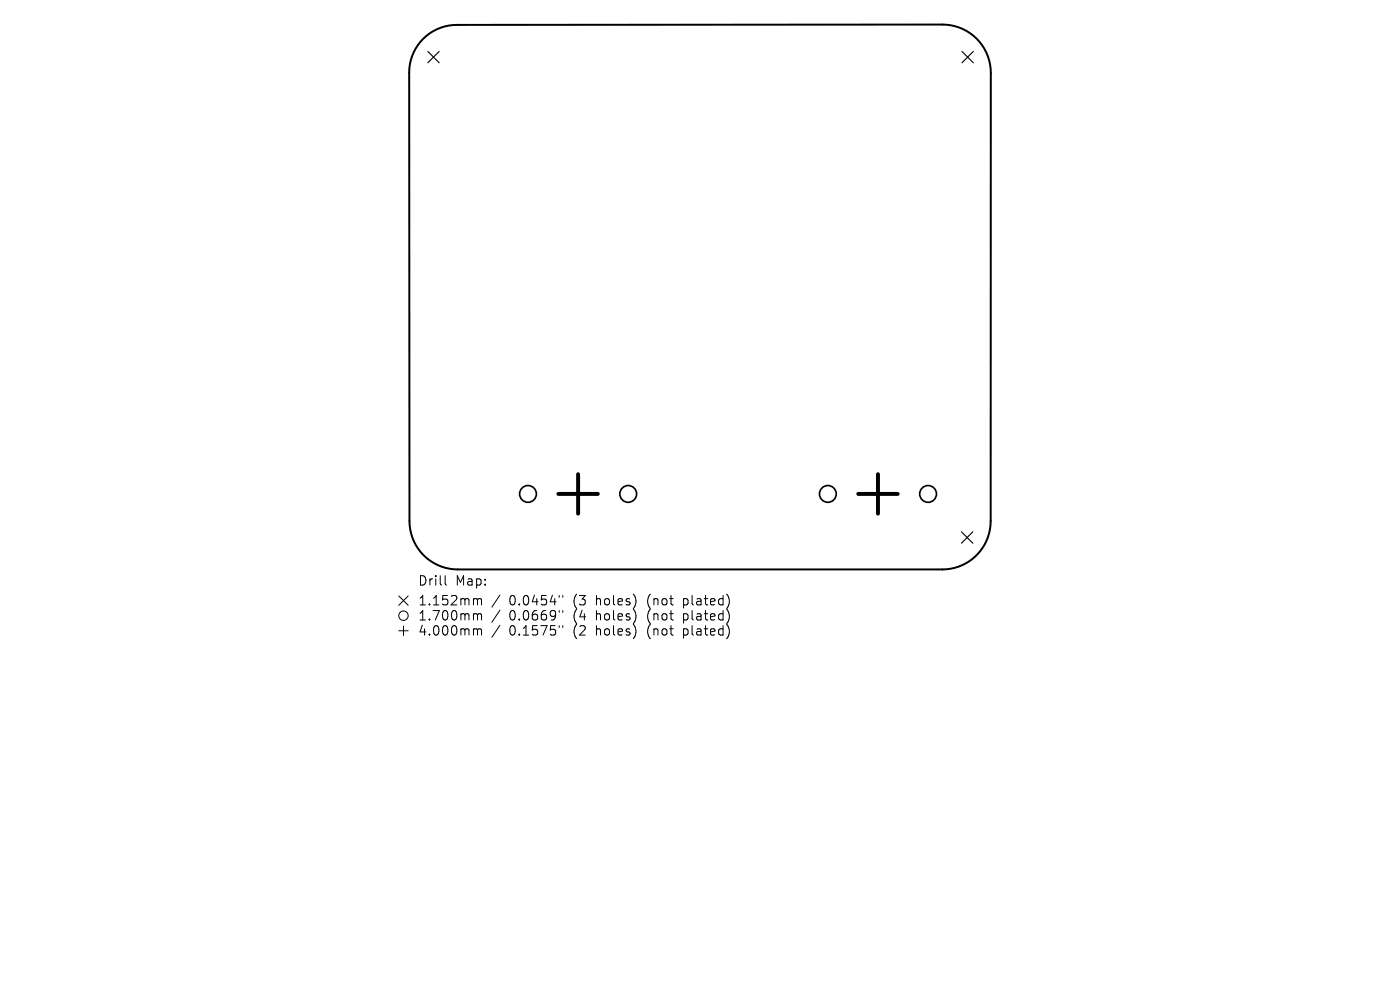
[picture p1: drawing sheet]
<svg xmlns="http://www.w3.org/2000/svg" width="297mm" height="210mm" viewBox="0 0 297 210" stroke-linecap="round" stroke-linejoin="round" font-family="sans-serif">
<defs><g id="words">
<g font-size="2.8">
<text x="88.6" y="124.5">Drill</text>
<text x="96.6" y="124.5">Map:</text>
<text x="88.6" y="128.7">1.152mm</text>
<text x="88.6" y="131.9">1.700mm</text>
<text x="108" y="128.7">0.0454&quot;</text>
<text x="108" y="131.9">0.0669&quot;</text>
<text x="121.8" y="128.7">(3</text>
<text x="121.8" y="131.9">(4</text>
<text x="126.7" y="128.7">holes)</text>
<text x="126.7" y="131.9">holes)</text>
<text x="137.8" y="128.7">(not</text>
<text x="137.8" y="131.9">(not</text>
<text x="145.6" y="128.7">plated)</text>
<text x="145.6" y="131.9">plated)</text>
<text x="88.6" y="135.1">4.000mm</text>
<text x="108" y="135.1">0.1575&quot;</text>
<text x="121.8" y="135.1">(2</text>
<text x="126.7" y="135.1">holes)</text>
<text x="137.8" y="135.1">(not</text>
<text x="145.6" y="135.1">plated)</text>
</g>
</g></defs>
<path d="M89.8 8.2a10.1 10.1 0 0 1 7.1-2.9l103-.1a10.3 10.3 0 0 1 10.3 10.3v95a10.3 10.3 0 0 1-10.3 10.3h-102.8a10.3 10.3 0 0 1-10.2-10.3l-.1-95.1a10.1 10.1 0 0 1 3-7.2z" fill="none" stroke="#000" stroke-width=".42"/>
<path d="M90.8 10.9l2.4 2.4M93.2 10.9l-2.4 2.4M204.1 10.9l2.4 2.4M206.5 10.9l-2.4 2.4M204 112.8l2.4 2.4M206.4 112.8l-2.4 2.4" fill="none" stroke="#000" stroke-width=".24"/>
<g fill="none" stroke="#000" stroke-width=".36">
<circle cx="112" cy="104.8" r="1.78"/>
<circle cx="133.3" cy="104.8" r="1.78"/>
<circle cx="175.6" cy="104.8" r="1.78"/>
<circle cx="196.9" cy="104.8" r="1.78"/>
</g>
<path d="M118.5 104.8h8.3M122.6 100.6v8.4M182.1 104.8h8.3M186.3 100.6v8.4" fill="none" stroke="#000" stroke-width=".84"/>
<g fill="none" stroke="#000" stroke-width=".21">
<path d="M84.6 126.4l2 2M84.6 133.8h2M85.6 132.8v2M86.6 126.4l-2 2M94.4 122.1v1.7l.3 .3M100.7 127h.3l.3 .3M100.7 130.2h.3l.3 .3M100.7 133.4h.3l.3 .3M101.3 127.3l.3-.3 .5 .1 .1 1.2M101.3 127.3v1M101.3 130.5v1M101.3 133.7v1"/>
<path d="M101.3 130.5l.3-.3 .5 .1 .1 1.2M101.3 133.7l.3-.3 .5 .1 .1 1.2M106.1 126.2l-1.8 2.6M106.1 129.4l-1.8 2.6M106.1 132.6l-1.8 2.6M118.6 126.3v.4M118.6 129.5v.4M118.6 132.7v.4M119.4 126.3v.4M119.4 129.5v.4M119.4 132.7v.4"/>
<circle cx="85.6" cy="130.6" r="1"/>
</g>
<use href="#words"/>
</svg>
